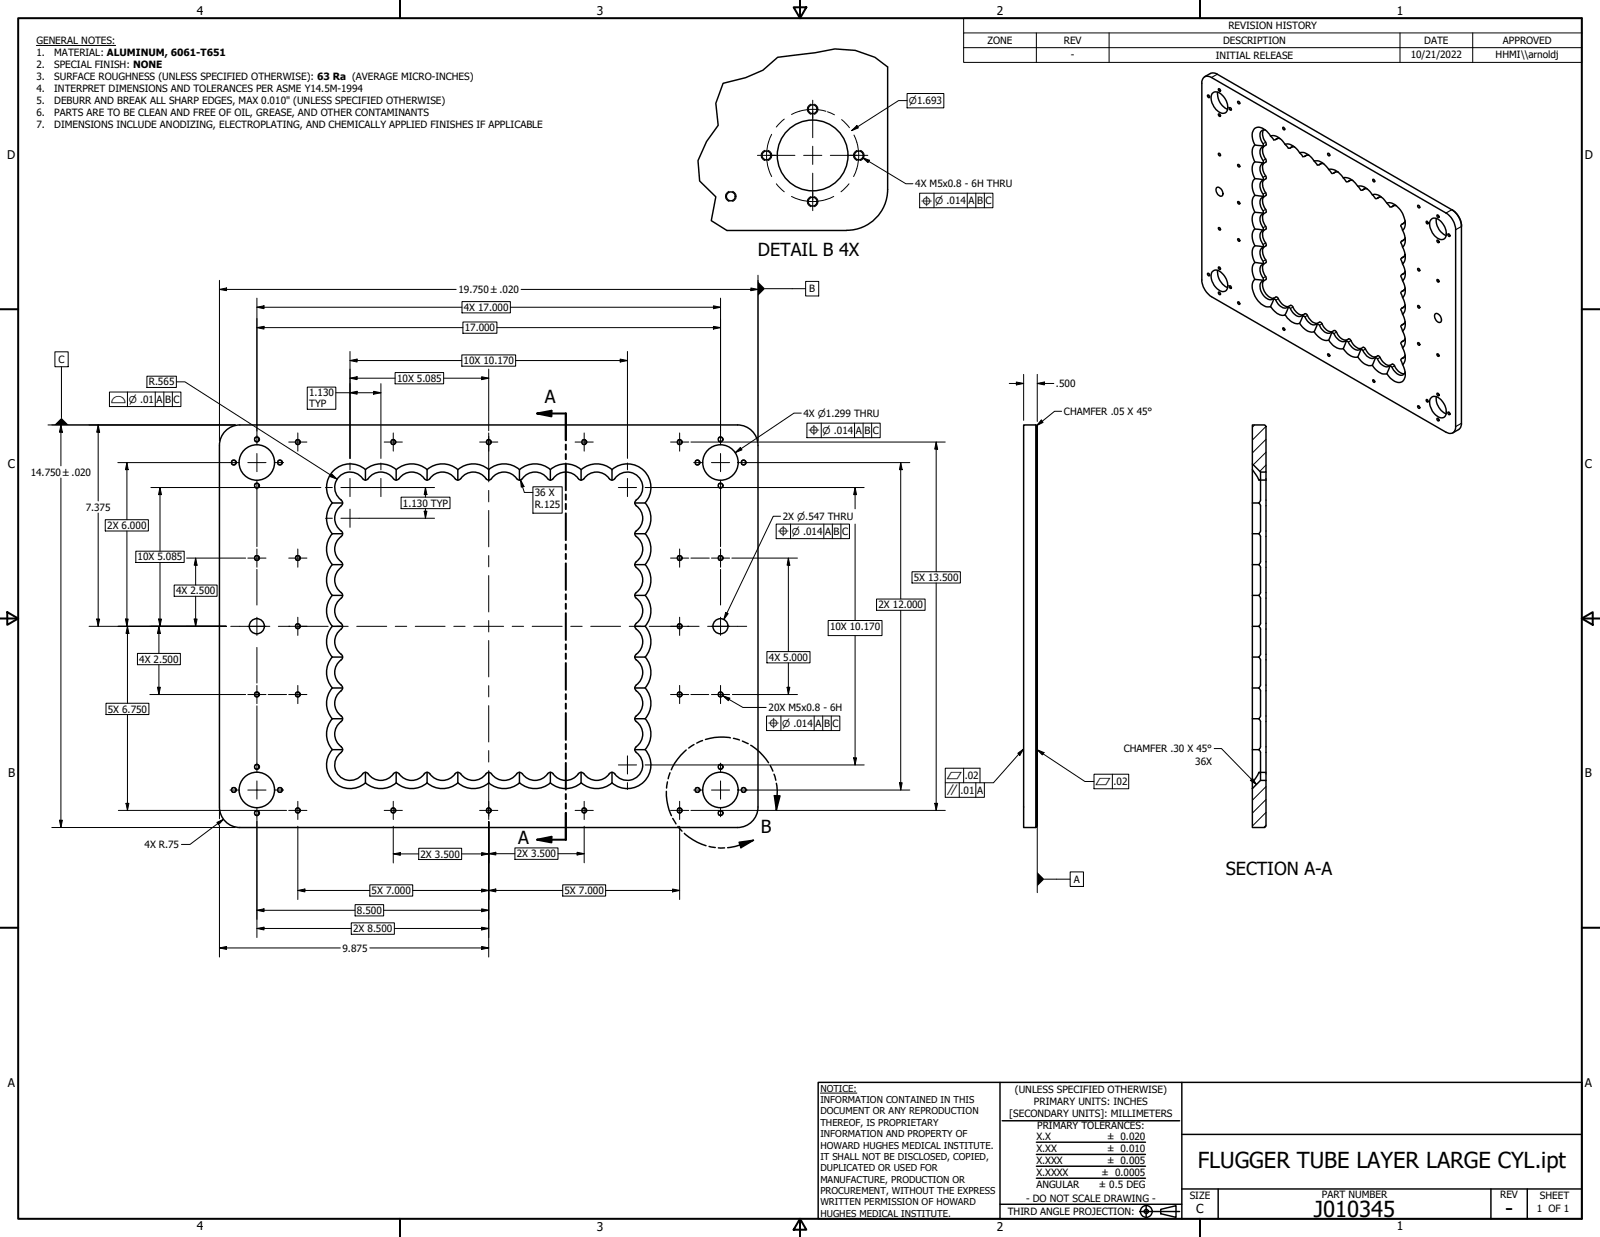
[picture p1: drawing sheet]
<svg xmlns="http://www.w3.org/2000/svg" width="559mm" height="432mm" viewBox="0 0 559 432" stroke-linecap="round" stroke-linejoin="round" font-family="sans-serif">
<defs><g id="words">
<g font-size="7.7">
<text x="418.3" y="407.6">FLUGGER TUBE LAYER LARGE CYL.ipt</text>
<text x="458.9" y="424.8">J010345</text>
<text x="525.7" y="424.4">-</text>
</g>
<g font-size="6.3">
<text x="264.7" y="89.5">DETAIL B 4X</text>
<text x="190.2" y="140.8">A</text>
<text x="265.7" y="290.6">B</text>
<text x="181" y="294.8">A</text>
<text x="428.1" y="305.4">SECTION A-A</text>
</g>
<text font-size="4.3" x="417.8" y="423.5">C</text>
<g font-size="4.2">
<text x="68.7" y="5.3">4</text>
<text x="208.4" y="5.3">3</text>
<text x="348.1" y="5.3">2</text>
<text x="487.8" y="5.3">1</text>
<text x="2.5" y="55.5">D</text>
<text x="553.5" y="55.5">D</text>
<text x="2.8" y="163.4">C</text>
<text x="553.5" y="163.4">C</text>
<text x="2.9" y="271.4">B</text>
<text x="553.5" y="271.4">B</text>
<text x="2.8" y="379.3">A</text>
<text x="553.5" y="379.3">A</text>
<text x="68.7" y="429.5">4</text>
<text x="208.4" y="429.6">3</text>
<text x="348.1" y="429.6">2</text>
<text x="487.8" y="429.5">1</text>
</g>
<g font-size="3.5">
<text x="429" y="10.2">REVISION HISTORY</text>
<text x="12.7" y="15.3">GENERAL NOTES:</text>
<text x="344.9" y="15.3">ZONE</text>
<text x="371.5" y="15.3">REV</text>
<text x="427.2" y="15.3">DESCRIPTION</text>
<text x="497.4" y="15.3">DATE</text>
<text x="524.9" y="15.3">APPROVED</text>
<text x="12.7" y="19.5">1.</text>
<text x="12.7" y="23.7">2.</text>
<text x="18.9" y="19.5">MATERIAL: ALUMINUM, 6061-T651</text>
<text x="18.9" y="23.7">SPECIAL FINISH: NONE</text>
<text x="374" y="20.3">-</text>
<text x="424.6" y="20.4">INITIAL RELEASE</text>
<text x="492.7" y="20.3">10/21/2022</text>
<text x="522.4" y="20.1">HHMI\\arnoldj</text>
<text x="12.7" y="27.8">3.</text>
<text x="18.9" y="27.8">SURFACE ROUGHNESS (UNLESS SPECIFIED OTHERWISE): 63 Ra (AVERAGE MICRO-INCHES)</text>
<text x="12.7" y="32">4.</text>
<text x="18.9" y="32">INTERPRET DIMENSIONS AND TOLERANCES PER ASME Y14.5M-1994</text>
<text x="12.7" y="36.2">5.</text>
<text x="12.7" y="40.4">6.</text>
<text x="18.9" y="36.2">DEBURR AND BREAK ALL SHARP EDGES, MAX 0.010&quot; (UNLESS SPECIFIED OTHERWISE)</text>
<text x="18.9" y="40.4">PARTS ARE TO BE CLEAN AND FREE OF OIL, GREASE, AND OTHER CONTAMINANTS</text>
<text x="12.7" y="44.6">7.</text>
<text x="18.9" y="44.6">DIMENSIONS INCLUDE ANODIZING, ELECTROPLATING, AND CHEMICALLY APPLIED FINISHES IF APPLICABLE</text>
<text x="319.7" y="65.4">4X M5x0.8 - 6H THRU</text>
<text x="338.3" y="71.2">A</text>
<text x="341.2" y="71.2">B</text>
<text x="344.2" y="71.2">C</text>
<text x="160.1" y="102.3">19.750 ±.020</text>
<text x="282.6" y="102">B</text>
<text x="162" y="108.5">4X 17.000</text>
<text x="162.3" y="115.6">17.000</text>
<text x="20.4" y="126.7">C</text>
<text x="161.9" y="127.1">10X 10.170</text>
<text x="52" y="134.6">R.565</text>
<text x="138.7" y="133.3">10X 5.085</text>
<text x="368.8" y="135.1">.500</text>
<text x="54.7" y="140.7">A</text>
<text x="57.7" y="140.7">B</text>
<text x="60.6" y="140.7">C</text>
<text x="107.9" y="138.4">1.130</text>
<text x="107.9" y="142.2">TYP</text>
<text x="280.6" y="145.5">4X ⌀1.299 THRU</text>
<text x="371.6" y="144.8">CHAMFER .05 X 45°</text>
<text x="298.9" y="151.5">A</text>
<text x="301.9" y="151.5">B</text>
<text x="304.9" y="151.5">C</text>
<text x="10.7" y="166">14.750 ±.020</text>
<text x="186.8" y="173.2">36 X</text>
<text x="30" y="178.2">7.375</text>
<text x="140.7" y="176.8">1.130 TYP</text>
<text x="186.8" y="177.2">R.125</text>
<text x="37.5" y="184.7">2X 6.000</text>
<text x="273.4" y="181.5">2X ⌀.547 THRU</text>
<text x="288.2" y="186.8">A</text>
<text x="291.1" y="186.8">B</text>
<text x="294.1" y="186.8">C</text>
<text x="48.1" y="195.6">10X 5.085</text>
<text x="319.2" y="202.8">5X 13.500</text>
<text x="61.5" y="207.5">4X 2.500</text>
<text x="306.8" y="212.3">2X 12.000</text>
<text x="289.9" y="219.8">10X 10.170</text>
<text x="48.6" y="231.3">4X 2.500</text>
<text x="268.5" y="230.7">4X 5.000</text>
<text x="37.7" y="248.7">5X 6.750</text>
<text x="268.4" y="248.2">20X M5x0.8 - 6H</text>
<text x="284.8" y="253.7">A</text>
<text x="287.8" y="253.7">B</text>
<text x="290.8" y="253.7">C</text>
<text x="392.5" y="262.6">CHAMFER .30 X 45°</text>
<text x="417.4" y="267">36X</text>
<text x="337" y="272">.02</text>
<text x="388.9" y="274.1">.02</text>
<text x="335.5" y="277.1">.01</text>
<text x="341.2" y="277.1">A</text>
<text x="50.5" y="296">4X R.75</text>
<text x="146.9" y="299.3">2X 3.500</text>
<text x="180.5" y="299.3">2X 3.500</text>
<text x="375" y="308.2">A</text>
<text x="129.8" y="312.1">5X 7.000</text>
<text x="197.2" y="312.1">5X 7.000</text>
<text x="124.7" y="319">8.500</text>
<text x="123.3" y="325.4">2X 8.500</text>
<text x="119.6" y="332.2">9.875</text>
<text x="354.5" y="381.6">(UNLESS SPECIFIED OTHERWISE)</text>
<text x="352.5" y="390">[SECONDARY UNITS]: MILLIMETERS</text>
<text x="361.1" y="385.8">PRIMARY UNITS: INCHES</text>
<text x="362.3" y="394.1">PRIMARY TOLERANCES:</text>
<text x="361.9" y="397.9">X.X</text>
<text x="386.7" y="398">± 0.020</text>
<text x="361.9" y="402.1">X.XX</text>
<text x="361.9" y="406.3">X.XXX</text>
<text x="386.7" y="402.1">± 0.010</text>
<text x="386.7" y="406.3">± 0.005</text>
<text x="361.9" y="410.5">X.XXXX</text>
<text x="384.7" y="410.5">± 0.0005</text>
<text x="358.4" y="419.7">- DO NOT SCALE DRAWING -</text>
<text x="361.9" y="414.6">ANGULAR</text>
<text x="383.8" y="414.7">± 0.5 DEG</text>
<text x="415.5" y="418.4">SIZE</text>
<text x="461.6" y="418.3">PART NUMBER</text>
<text x="523.9" y="418.3">REV</text>
<text x="537.8" y="418.4">SHEET</text>
<text x="352" y="424.2">THIRD ANGLE PROJECTION:</text>
<text x="536.7" y="423.2">1 OF 1</text>
</g>
<g font-size="3.3">
<text x="317.4" y="36.3">⌀1.693</text>
<text x="321.6" y="71.8">⌖</text>
<text x="326.6" y="71.2">⌀ .014</text>
<text x="38.7" y="140.7">⌓</text>
<text x="45" y="140.7">⌀ .01</text>
<text x="282.3" y="152">⌖</text>
<text x="287.3" y="151.5">⌀ .014</text>
<text x="271.5" y="187.3">⌖</text>
<text x="276.5" y="186.8">⌀ .014</text>
<text x="268.2" y="254.3">⌖</text>
<text x="273.2" y="253.7">⌀ .014</text>
<text x="330.6" y="271.9">⏥</text>
<text x="382.5" y="274">⏥</text>
<text x="330.6" y="277.6">∥</text>
<text x="286.5" y="381.1">NOTICE:</text>
<text x="286.5" y="385">INFORMATION CONTAINED IN THIS</text>
<text x="286.5" y="389">DOCUMENT OR ANY REPRODUCTION</text>
<text x="286.5" y="392.9">THEREOF, IS PROPRIETARY</text>
<text x="286.5" y="396.9">INFORMATION AND PROPERTY OF</text>
<text x="286.5" y="400.9">HOWARD HUGHES MEDICAL INSTITUTE.</text>
<text x="286.5" y="404.9">IT SHALL NOT BE DISCLOSED, COPIED,</text>
<text x="286.5" y="408.9">DUPLICATED OR USED FOR</text>
<text x="286.5" y="412.8">MANUFACTURE, PRODUCTION OR</text>
<text x="286.5" y="416.8">PROCUREMENT, WITHOUT THE EXPRESS</text>
<text x="286.5" y="420.8">WRITTEN PERMISSION OF HOWARD</text>
<text x="286.5" y="424.8">HUGHES MEDICAL INSTITUTE.</text>
</g>
</g></defs>
<!-- layer: Hatch (ANSI) -->
<path d="M438.1 148.3l-.7 .9M442.2 157.9l-4.5 4.3M442.2 153.4l-4.8 4.7M442.2 148.8l-4.8 4.8M442.2 162.3l-2.2 2.2M442.2 279.1l-4.8 4.7M442.2 274.6l-4.8 4.7M442.2 288l-.8 .9M442.2 283.6l-4.8 4.8" fill="none" stroke="#000" stroke-width=".35"/>
<!-- layer: Hidden Narrow (ANSI) -->
<g fill="none" stroke="#000" stroke-width=".35">
<path d="M283.2 36.4a1.84 1.84 0 0 0-1.3 1.7 1.84 1.84 0 0 0 1.3 1.8M284.4 36.4a1.84 1.84 0 0 1 1.3 1.7 1.84 1.84 0 0 1-1.3 1.8M267.1 52.5a1.81 1.81 0 0 0-1.3 1.8 1.81 1.81 0 0 0 1.3 1.7M268.3 52.5a1.84 1.84 0 0 1 1.3 1.8 1.84 1.84 0 0 1-1.3 1.7M299.3 52.5a1.84 1.84 0 0 0-1.2 1.8 1.84 1.84 0 0 0 1.2 1.7M300.5 52.5a1.81 1.81 0 0 1 1.3 1.8 1.81 1.81 0 0 1-1.3 1.7M254.6 66.8a1.84 1.84 0 0 0-1.2 1.7 1.84 1.84 0 0 0 1.2 1.8M255.8 66.8a1.84 1.84 0 0 1 1.3 1.7 1.84 1.84 0 0 1-1.3 1.8M283.2 68.6a1.84 1.84 0 0 0-1.3 1.8 1.84 1.84 0 0 0 1.3 1.7M284.4 68.6a1.84 1.84 0 0 1 1.3 1.8 1.84 1.84 0 0 1-1.3 1.7M89 152.8a.94 .94 0 0 1 1.4-.1 .94 .94 0 0 1 0 1.4 .94 .94 0 0 1-1.4-.2M103.3 153.7a.95 .95 0 0 1 1.4-.1 .95 .95 0 0 1 0 1.4 .95 .95 0 0 1-1.4-.1"/>
<path d="M136.6 153.7a.95 .95 0 0 1 1.4-.1 .95 .95 0 0 1 0 1.4 .95 .95 0 0 1-1.4-.1M169.9 153.7a.95 .95 0 0 1 1.4-.1 .95 .95 0 0 1 0 1.4 .95 .95 0 0 1-1.4-.1M203.3 153.7a.95 .95 0 0 1 1.4-.1 .95 .95 0 0 1 0 1.4 .95 .95 0 0 1-1.4-.1M236.6 153.7a.95 .95 0 0 1 1.4-.1 .95 .95 0 0 1 0 1.4 .95 .95 0 0 1-1.4-.1M250.9 152.8a.94 .94 0 0 1 1.4-.1 .94 .94 0 0 1 0 1.4 .94 .94 0 0 1-1.4-.2M80.9 160.9a.94 .94 0 0 1 1.4-.2 .94 .94 0 0 1 0 1.5 .94 .94 0 0 1-1.4-.2M89 169a.94 .94 0 0 1 1.4-.2 .94 .94 0 0 1 0 1.4 .94 .94 0 0 1-1.4-.1M97 160.9a.94 .94 0 0 1 1.4-.2 .94 .94 0 0 1 0 1.5 .94 .94 0 0 1-1.4-.2M242.8 160.9a.94 .94 0 0 1 1.4-.2 .94 .94 0 0 1 0 1.5 .94 .94 0 0 1-1.4-.2M250.9 169a.94 .94 0 0 1 1.4-.2 .94 .94 0 0 1 0 1.4 .94 .94 0 0 1-1.4-.1M259 160.9a.94 .94 0 0 1 1.4-.2 .94 .94 0 0 1 0 1.5 .94 .94 0 0 1-1.4-.2M89 194.2a.94 .94 0 0 1 1.4-.1 .94 .94 0 0 1 0 1.4 .94 .94 0 0 1-1.4-.2"/>
<path d="M103.3 194.2a.94 .94 0 0 1 1.3-.1 .94 .94 0 0 1 0 1.4 .94 .94 0 0 1-1.3-.2M236.6 194.2a.94 .94 0 0 1 1.4-.1 .94 .94 0 0 1 0 1.4 .94 .94 0 0 1-1.4-.2M250.9 194.2a.94 .94 0 0 1 1.4-.1 .94 .94 0 0 1 0 1.4 .94 .94 0 0 1-1.4-.2M103.3 218.1a.94 .94 0 0 1 1.3-.2 .94 .94 0 0 1 0 1.4 .94 .94 0 0 1-1.3-.2M236.6 218.1a.94 .94 0 0 1 1.4-.2 .94 .94 0 0 1 0 1.4 .94 .94 0 0 1-1.4-.2M89 241.9a.94 .94 0 0 1 1.4-.2 .94 .94 0 0 1 0 1.4 .94 .94 0 0 1-1.4-.1M103.3 241.9a.94 .94 0 0 1 1.3-.2 .94 .94 0 0 1 0 1.4 .94 .94 0 0 1-1.3-.1M236.6 241.9a.94 .94 0 0 1 1.4-.2 .94 .94 0 0 1 0 1.4 .94 .94 0 0 1-1.4-.1M250.9 241.9a.94 .94 0 0 1 1.4-.2 .94 .94 0 0 1 0 1.4 .94 .94 0 0 1-1.4-.1M80.9 275.2a.94 .94 0 0 1 1.4-.2 .94 .94 0 0 1 0 1.5 .94 .94 0 0 1-1.4-.2M89 267.1a.94 .94 0 0 1 1.4-.1 .94 .94 0 0 1 0 1.4 .94 .94 0 0 1-1.4-.2M97 275.2a.94 .94 0 0 1 1.4-.2 .94 .94 0 0 1 0 1.5 .94 .94 0 0 1-1.4-.2"/>
<path d="M242.8 275.2a.94 .94 0 0 1 1.4-.2 .94 .94 0 0 1 0 1.5 .94 .94 0 0 1-1.4-.2M250.9 267.1a.94 .94 0 0 1 1.4-.1 .94 .94 0 0 1 0 1.4 .94 .94 0 0 1-1.4-.2M259 275.2a.94 .94 0 0 1 1.4-.2 .94 .94 0 0 1 0 1.5 .94 .94 0 0 1-1.4-.2M89 283.3a.94 .94 0 0 1 1.4-.2 .94 .94 0 0 1 0 1.4 .94 .94 0 0 1-1.4-.1M103.3 282.3a.95 .95 0 0 1 1.4-.1 .95 .95 0 0 1 0 1.4 .95 .95 0 0 1-1.4-.1M136.6 282.3a.95 .95 0 0 1 1.4-.1 .95 .95 0 0 1 0 1.4 .95 .95 0 0 1-1.4-.1M169.9 282.3a.95 .95 0 0 1 1.4-.1 .95 .95 0 0 1 0 1.4 .95 .95 0 0 1-1.4-.1M203.3 282.3a.95 .95 0 0 1 1.4-.1 .95 .95 0 0 1 0 1.4 .95 .95 0 0 1-1.4-.1M236.6 282.3a.95 .95 0 0 1 1.4-.1 .95 .95 0 0 1 0 1.4 .95 .95 0 0 1-1.4-.1M250.9 283.3a.94 .94 0 0 1 1.4-.2 .94 .94 0 0 1 0 1.4 .94 .94 0 0 1-1.4-.1"/>
</g>
<!-- layer: Visible (ANSI) -->
<g fill="none" stroke="#000" stroke-width=".51">
<path d="M310 23.4v42.8M420.2 27.2l1.1-.6 1.8 .5 81.9 47.3a7.3 7.3 0 0 1 3.4 5.8v68.7a2.06 2.06 0 0 1-1 2.2 2.06 2.06 0 0 1-2.4-.2l-81.9-47.3a7.6 7.6 0 0 1-3.4-5.9v-69.3zM420.7 26.8l2.3-1.3 1.7 .2 82.3 47.5a6.9 6.9 0 0 1 3.4 5.9v69.1l-.7 1.5-2.3 1.4M421.8 33.2a.51 .51 0 0 1 .5 .3 .51 .51 0 0 1-.1 .6l-.4-.4zM423.4 32.6a2.61 2.61 0 0 1 3.9 1.1 4.8 4.8 0 0 1 1 5.4 2.84 2.84 0 0 1-4-1.4 4.8 4.8 0 0 1-.9-5.1zM425.3 32.2a6 6 0 0 0 3.5 6M425.6 39.8a.51 .51 0 0 1 .6 .2 .51 .51 0 0 1-.2 .6l-.4-.3zM425.6 31a.51 .51 0 0 1 .6 .3 .51 .51 0 0 1-.2 .6l-.4-.4zM429.4 37.6a.51 .51 0 0 1 .6 .3 .51 .51 0 0 1-.2 .6l-.4-.4zM432.3 35.4a.51 .51 0 0 1 .6 .2 .51 .51 0 0 1-.1 .7l-.5-.4zM425.6 53.5a.51 .51 0 0 1 .6 .3 .51 .51 0 0 1-.2 .6l-.4-.4zM432.3 57.4a.51 .51 0 0 1 .6 .3 .51 .51 0 0 1-.1 .6l-.5-.4z"/>
<path d="M438.3 56.5l2.9 .5a2.03 2.03 0 0 0-1 2.9l1 2.2-.1 .6M438.3 50.6l2.9 .5a2.57 2.57 0 0 0-.6 4l.6 1.2-.1 .6M441.3 45.3a5.1 5.1 0 0 0 .9 4.9v.4l-1 .6M441.4 51.1a4.6 4.6 0 0 0 .8 4.9v.5l-1 .6M441.4 57a4.6 4.6 0 0 0 .8 4.8v.5l-1 .6M442 45.5a1.56 1.56 0 0 0-1.7 .4 1.56 1.56 0 0 0-.2 1.7l.4 1.5 .7 1.3-.1 .6M443.7 47.5l.7 .6a.92 .92 0 0 0 .8 .7 .92 .92 0 0 0 .9-.5l.9 .1M446.2 48.3l-.7 .4M448.1 44.4a.5 .5 0 0 1 .5 .3 .5 .5 0 0 1-.2 .6l-.3-.3zM448.8 50.4l.7 .7a.95 .95 0 0 0 .7 .6 .95 .95 0 0 0 1-.4h.9M451.3 51.2l-.7 .5M453.9 53.3l.6 .7a.95 .95 0 0 0 .8 .7 .95 .95 0 0 0 .9-.5h1"/>
<path d="M456.4 54.2l-.8 .4M459 56.3l.5 .6a.94 .94 0 0 0 .8 .7 .94 .94 0 0 0 1-.5h1M461.5 57.1l-.8 .4M463.7 53.5a.51 .51 0 0 1 .6 .3 .51 .51 0 0 1-.1 .6l-.5-.4zM464.1 59.2l.5 .6a.94 .94 0 0 0 .8 .7 .94 .94 0 0 0 .9-.4h1.1M310 66.1a14.3 14.3 0 0 1-14.3 14.3l-41.8 .1M424.9 65.5a1.83 1.83 0 0 1 2.2 2.1 .84 .84 0 0 1-.6 .9 .84 .84 0 0 1-1-.4 2.24 2.24 0 0 1-.6-2.6zM425.6 79.4a.51 .51 0 0 1 .6 .3 .51 .51 0 0 1-.2 .6l-.4-.4zM432.3 70.4a.51 .51 0 0 1 .6 .2 .51 .51 0 0 1-.1 .6l-.5-.3zM438.3 79.9l2.9 .6a2.03 2.03 0 0 0-1 2.8l1 2.2-.1 .7M438.3 74.1l2.1 .2 .8 .3a1.95 1.95 0 0 0-1 2.9l1 2.2-.1 .6M438.3 68.2l2.9 .5a2.03 2.03 0 0 0-1 2.9l1 2.2-.1 .6"/>
<path d="M438.3 62.4l2.9 .5a2.03 2.03 0 0 0-1 2.8l1 2.2-.1 .7M441.4 62.9a4.2 4.2 0 0 0 .8 4.6v.6l-1 .7M441.4 68.7a4.6 4.6 0 0 0 .8 4.9v.4l-1 .7M441.4 74.5a4.6 4.6 0 0 0 .8 4.9v.5l-1 .6M466.5 60l-.7 .5M469.1 62.1l.6 .6a.95 .95 0 0 0 .8 .7 .95 .95 0 0 0 .9-.4h1M471.6 62.9l-.7 .5M474.2 65l.6 .7a.91 .91 0 0 0 .8 .7 .91 .91 0 0 0 .9-.5h1M476.7 65.9l-.8 .4M479.3 68l.6 .6a.92 .92 0 0 0 .8 .7 .92 .92 0 0 0 .9-.5l.9 .1M479.5 62.6a.5 .5 0 0 1 .5 .3 .5 .5 0 0 1-.1 .6l-.4-.4zM481.8 68.8l-.8 .4"/>
<path d="M484.4 70.9l.5 .7a.95 .95 0 0 0 .8 .7 .95 .95 0 0 0 1-.5h.9M486.8 71.8l-.7 .4M490.3 77.9l-.7 .4M490.7 77.1l-.5 .9a.9 .9 0 0 0-.9 .5 .9 .9 0 0 0 .3 1.1 7.7 7.7 0 0 1 .8 6l-.6 .6-.2-.8a.9 .9 0 0 1-.3-1 .9 .9 0 0 1 .9-.6l.5-.8M495.2 71.7a.51 .51 0 0 1 .6 .3 .51 .51 0 0 1-.2 .6l-.4-.4zM498.2 77.3a.43 .43 0 0 1 .5 .3 .43 .43 0 0 1-.3 .5zM500 76.5a3 3 0 0 1 4 1.7 4.6 4.6 0 0 1 .6 5 2.84 2.84 0 0 1-4-1.4 4.3 4.3 0 0 1-.6-5.3zM501.6 76.3a6.3 6.3 0 0 0 3.5 5.9M501.9 75.1a.51 .51 0 0 1 .6 .2 .51 .51 0 0 1-.2 .6l-.4-.3zM507 73.2a7.3 7.3 0 0 1 3.4 5.9M421.8 95.4a.5 .5 0 0 1 .6 .3 .5 .5 0 0 1-.2 .6l-.4-.4zM423.4 94.9a2.61 2.61 0 0 1 3.9 1 4.8 4.8 0 0 1 1 5.4 2.24 2.24 0 0 1-3.2-.5 5.3 5.3 0 0 1-1.7-5.9z"/>
<path d="M425.3 94.4a6 6 0 0 0 3.5 6M425.6 93.2a.51 .51 0 0 1 .6 .3 .51 .51 0 0 1-.2 .6l-.4-.4zM429.4 99.8a.44 .44 0 0 1 .6 .3 .44 .44 0 0 1-.4 .5zM432.3 83.4a.5 .5 0 0 1 .6 .2 .5 .5 0 0 1-.1 .7l-.5-.5zM438.3 97.5l2.1 .2 .8 .3a2.1 2.1 0 0 0-1 3 4.3 4.3 0 0 0 3.9 3.6l.7-.4v.2M438.3 91.6l2.9 .5a2.57 2.57 0 0 0-.6 4l.5 .9v.9M438.3 85.8l2.9 .5a2.03 2.03 0 0 0-1 2.9l1 2.2-.1 .6M441.4 80.4a4.7 4.7 0 0 0 .8 4.9v.4l-1 .7M441.4 86.3a4.2 4.2 0 0 0 .8 4.6v.7l-1 .7M441.4 92.1a4.6 4.6 0 0 0 .8 4.9v.5l-1 .6M441.4 98a4.6 4.6 0 0 0 2 5.7l.7 .4h.8M489.8 86.2a5 5 0 0 1 0 5.9l-.2-.8a.95 .95 0 0 1-.3-1 .95 .95 0 0 1 .9-.6l.5-.9"/>
<path d="M489.8 80.4a4.4 4.4 0 0 0 .3-5.3 6 6 0 0 0-5.3-4.3l-.4 .1-.5-.5a4.2 4.2 0 0 0-4.6-2.4 5.1 5.1 0 0 0-5.1-3 5.2 5.2 0 0 0-5.1-2.9 5.2 5.2 0 0 0-5-2.9 5 5 0 0 0-5.1-2.9 5 5 0 0 0-5.1-3 5 5 0 0 0-5.1-2.9 5 5 0 0 0-5.1-2.9 5 5 0 0 0-5-2.9 3.6 3.6 0 0 0-1 4.7l.6 1.3a4.8 4.8 0 0 0 0 5.9 4.7 4.7 0 0 0 0 5.9 4.7 4.7 0 0 0 0 5.8 4.7 4.7 0 0 0 0 5.9 4.7 4.7 0 0 0 0 5.8 4.7 4.7 0 0 0 0 5.9 4.7 4.7 0 0 0 0 5.8 4.7 4.7 0 0 0 0 5.9 4.3 4.3 0 0 0-.3 5.2 6 6 0 0 0 5.4 4.4l.3-.1 .5 .6a4.5 4.5 0 0 0 4.6 2.3 5 5 0 0 0 5.1 2.9 5 5 0 0 0 5.1 3 5.1 5.1 0 0 0 5.1 2.9 5.2 5.2 0 0 0 5 3 5.2 5.2 0 0 0 5.1 2.9 5 5 0 0 0 5.1 2.9 5 5 0 0 0 5.1 2.9 5 5 0 0 0 5.1 2.9 3.7 3.7 0 0 0 .9-4.7l-.6-1.3a4.7 4.7 0 0 0 0-5.9 4.7 4.7 0 0 0 0-5.8 4.7 4.7 0 0 0 0-5.9 4.7 4.7 0 0 0 0-5.9 4.7 4.7 0 0 0 0-5.8 4.7 4.7 0 0 0 0-5.9M490.3 83.7l-.7 .4M490.3 95.4l-.7 .4M490.3 89.5l-.7 .5M490.7 94.7l-.5 .9a.9 .9 0 0 0-.9 .5 .9 .9 0 0 0 .3 1.1l.2 .8M495.2 93.7a.51 .51 0 0 1 .6 .3 .51 .51 0 0 1-.2 .6l-.4-.4zM501.9 83.8a.51 .51 0 0 1 .6 .3 .51 .51 0 0 1-.2 .6l-.4-.4zM501.9 97.6a.51 .51 0 0 1 .6 .3 .51 .51 0 0 1-.2 .6l-.4-.4zM505.7 81.7a.51 .51 0 0 1 .6 .2 .51 .51 0 0 1-.1 .7l-.5-.4zM425.6 102a.51 .51 0 0 1 .6 .2 .51 .51 0 0 1-.2 .7l-.4-.4zM432.3 105.4a.51 .51 0 0 1 .6 .3 .51 .51 0 0 1-.1 .6l-.5-.4zM443.7 107l1.1-2.6 .7 .2a3.7 3.7 0 0 0 4 2.8l.3-.3 .1 .2"/>
<path d="M444.7 104.2l1.1-.6 .5 .4a4.2 4.2 0 0 0 3.7 3M448.1 114.5a.41 .41 0 0 1 .6 .2 .41 .41 0 0 1-.4 .6zM448.8 109.9l1.1-2.6 .6 .2a4.2 4.2 0 0 0 3.7 2.9l.7-.4 .1 .2M449.8 107.1l1-.5 .6 .3a4.2 4.2 0 0 0 3.6 3M453.9 112.8l1.1-2.6 .6 .2a4.2 4.2 0 0 0 3.7 2.9l.6-.3 .2 .2M454.9 110l1-.5 .6 .4a4.4 4.4 0 0 0 3.6 3M459 115.8l1.1-2.6 .6 .2a4.4 4.4 0 0 0 3.7 2.9l.6-.4 .1 .2M459.9 113l1.1-.6 .6 .4a4.4 4.4 0 0 0 3.6 3M464.1 118.7l1-2.6 .6 .2a4.6 4.6 0 0 0 3.8 3l.6-.5 .1 .3M465 115.9l.9-.5 .6 .1a4.5 4.5 0 0 0 3.8 3.2M470.1 118.9l.9-.6 .7 .4a4.4 4.4 0 0 0 3.7 3M490.3 107.1l-.7 .5"/>
<path d="M490.3 118.9l-.7 .4M490.3 113l-.7 .4M490.3 101.3l-.7 .4M490.7 100.5l-.5 .9a.9 .9 0 0 0-.9 .6 .9 .9 0 0 0 .3 1l.2 .8M490.7 106.4l-.5 .9a.92 .92 0 0 0-.8 .5 .92 .92 0 0 0 .2 1l.2 .9M490.7 112.3l-.5 .8a.95 .95 0 0 0-.9 .6 .95 .95 0 0 0 .3 1l.2 .9M490.7 118.1l-.5 .9a.9 .9 0 0 0-.9 .6 .9 .9 0 0 0 .3 1l.2 .8M495.2 119.6a.51 .51 0 0 1 .6 .3 .51 .51 0 0 1-.2 .6l-.4-.4zM495.2 106.7a.51 .51 0 0 1 .6 .2 .51 .51 0 0 1-.2 .7l-.4-.4zM501.2 109.6a1.83 1.83 0 0 1 2.2 2.1 .84 .84 0 0 1-.6 .9 .84 .84 0 0 1-1-.5 2.24 2.24 0 0 1-.6-2.5zM463.7 123.5a.51 .51 0 0 1 .6 .3 .51 .51 0 0 1-.1 .6l-.5-.4zM469.1 121.7l1.1-2.6 .6 .2a4.4 4.4 0 0 0 3.7 2.9l.6-.4 .2 .2"/>
<path d="M474.2 124.6l1.1-2.6 .6 .2a4.2 4.2 0 0 0 3.7 2.9l.6-.4 .2 .2M475.2 121.8l.9-.6 .7 .4a4.4 4.4 0 0 0 3.6 3M479.3 127.5l1.1-2.6 .5 .2a4.2 4.2 0 0 0 3.8 2.9l.6-.4 .1 .2M479.5 132.6a.5 .5 0 0 1 .5 .3 .5 .5 0 0 1-.1 .6l-.4-.4zM480.3 124.7l1-.6 .5 .4a4.4 4.4 0 0 0 3.7 3M485.3 127.6l1-.5 .4 .2a5.3 5.3 0 0 0 3.7 3.2M490.3 124.7l-.7 .5M490.7 124l-.5 .8a.9 .9 0 0 0-.9 .6 .9 .9 0 0 0 .3 1l.2 .9M490.7 129.9a1.75 1.75 0 0 1-1.5 1.1 1.75 1.75 0 0 1-1.7-1l-1.5-2-.6-.2-1 2.6M498.2 139.5a.49 .49 0 0 1 .5 .3 .49 .49 0 0 1-.2 .6l-.3-.3zM500 138.7a3 3 0 0 1 4 1.8 4.6 4.6 0 0 1 .6 4.9 2.24 2.24 0 0 1-3.1-.5 5.1 5.1 0 0 1-1.8-6zM501.6 138.4a6.3 6.3 0 0 0 3.5 6.1"/>
<path d="M501.9 137.3a.51 .51 0 0 1 .6 .3 .51 .51 0 0 1-.2 .6l-.4-.4zM501.9 123.5a.51 .51 0 0 1 .6 .3 .51 .51 0 0 1-.2 .6l-.4-.4zM83.8 148.3h173.8M83.8 148.3a7.1 7.1 0 0 0-7.2 7.2v126.2M257.6 148.3a7.1 7.1 0 0 1 7.1 7.2v126.2M361.8 148.3l.5 .5v139.6l-.5 .5zM361.8 148.3h-4.3v140.6h4.3M437.4 148.3h4.3l.5 .5v16h-2l-2.8-2.9zM495.2 141.7a.51 .51 0 0 1 .6 .2 .51 .51 0 0 1-.2 .7l-.4-.4zM501.9 146a.51 .51 0 0 1 .6 .3 .51 .51 0 0 1-.2 .6l-.4-.3zM505.7 143.9a.44 .44 0 0 1 .6 .3 .44 .44 0 0 1-.3 .5zM119.1 174.6l.5 1"/>
<path d="M119.2 176.5a5.4 5.4 0 0 0 0 8.8M119.6 175.6h-3.6a8.2 8.2 0 0 0 0 10.7M119.6 175.6l-.5 .9M127.6 167.6l-.5-.2a5.5 5.5 0 0 0-6-2.5 5.5 5.5 0 0 0-4.2 4.9l.1 1.6 .6 1.4 1.6 1.7M127.6 167.6l.5-.2a5.8 5.8 0 0 1 9.8 0l.5 .2M127.6 164v3.6M138.4 164v3.6M139.4 167.1l-1 .5M139.4 167.1a5.6 5.6 0 0 1 9.3 .3l.5 .2M149.2 167.6l.5-.2a5.8 5.8 0 0 1 9.7 0l.5 .2M149.2 164v3.6M159.9 167.6l.5-.2a6.2 6.2 0 0 1 6.4-2.4l1.3 .6 1.8 1.7 .8 .3"/>
<path d="M159.9 164v3.6M159.9 163.9a8.2 8.2 0 0 0-10.7 0 8.3 8.3 0 0 0-10.8 0 8.2 8.2 0 0 0-10.8 0 8.2 8.2 0 0 0-11.1 .4 8.2 8.2 0 0 0-.5 11.2M160 163.9a8.2 8.2 0 0 1 10.7 0 8.2 8.2 0 0 1 10.7 0 8.3 8.3 0 0 1 10.8 0M170.7 167.6l.5-.2a5.8 5.8 0 0 1 9.7 0l.5 .2M170.7 164v3.6M181.4 164v3.6M182.4 167.1l-1 .5M182.5 167.1a5.4 5.4 0 0 1 8.7 0M191.3 167.1l.9 .5M192.2 163.9a8.2 8.2 0 0 1 10.8 0M192.2 164v3.6M193.2 167.1l-1 .5"/>
<path d="M193.2 167.1a5.6 5.6 0 0 1 9.2 .3l.5 .2M202.9 167.6l.6-.2a6.2 6.2 0 0 1 6.3-2.4l1.4 .6 1.8 1.7 .7 .3M202.9 164v3.6M203 163.9a8.2 8.2 0 0 1 10.7 0 8.2 8.2 0 0 1 11.2 .4 8.2 8.2 0 0 1 .4 11.2M213.7 167.6l.5-.2a5.5 5.5 0 0 1 8.6-1.2 5.5 5.5 0 0 1-.8 8.6l-.3 .8M213.7 164v3.6M221.7 175.6h3.6a8.2 8.2 0 0 1 0 10.7M221.7 175.6l.1 .4a6.2 6.2 0 0 1 2.5 6.4l-.6 1.3-.9 1.2a1.5 1.5 0 0 0-1.1 1.4 1.5 1.5 0 0 0 1.1 1.4 5.5 5.5 0 0 1-.8 8.6l-.3 .8M437.4 161.9v113.4M437.4 164l2.3 3.6 .5-.5v-2.3M437.4 175.6h2.3M439.7 175.6l.5 .9v8.9l-.5 .9"/>
<path d="M439.7 167.6h2.5M440.2 167.6v7l-.5 1M442.2 164.8v104.8M116 186.3h3.6M116 197.1h3.6M116 197.1a8.2 8.2 0 0 0 0 10.7M116 186.3a8.2 8.2 0 0 0 0 10.7M119.1 196.1l.5 1M119.1 185.4l.5 .4v.5M119.2 198.1a5.4 5.4 0 0 0 0 8.8M119.2 187.3a5.4 5.4 0 0 0 0 8.8M119.6 197.1l-.5 1"/>
<path d="M119.6 186.3v.5l-.5 .5M221.7 197.1l.5 1M221.7 186.3h3.7M221.7 197.1h3.7M222.2 198.1a5.6 5.6 0 0 1-.4 9.2l-.1 .5M225.3 186.3a8.2 8.2 0 0 1 0 10.7M225.3 197.1a8.2 8.2 0 0 1 0 10.7M437.4 186.3h2.3M437.4 197.1h2.3M439.7 197.1l.5 1v8.8l-.5 .9M439.7 186.3l.5 1v8.8l-.5 1M116 207.8h3.6"/>
<path d="M116 207.8a8.2 8.2 0 0 0 0 10.8M119.1 217.6l.5 1M119.1 206.9l.5 .4v.5M119.2 219.6a5.4 5.4 0 0 0 0 8.8M119.2 208.8a5.4 5.4 0 0 0 0 8.8M119.6 218.6h-3.6a8.2 8.2 0 0 0 0 10.8M119.6 218.6l-.5 1M119.6 207.8v.5l-.5 .5M221.7 218.6h3.6a8.2 8.2 0 0 1 0 10.8M221.7 207.8l.5 1M221.7 218.6l.1 .5a6.2 6.2 0 0 1 2.5 6.4l-.6 1.3-1.7 1.8-.3 .8M221.7 207.8h3.7"/>
<path d="M222.2 208.8a5.5 5.5 0 0 1-.2 9.1l-.3 .7M225.3 207.8a8.2 8.2 0 0 1 0 10.8M437.4 207.8h2.3M437.4 218.6h2.3M439.7 218.6l.5 1v8.8l-.5 1M439.7 207.8l.5 1v8.8l-.5 1M116 229.4h3.6M116 229.4a8.3 8.3 0 0 0 0 10.8 8.2 8.2 0 0 0 0 10.7M119.1 239.1l.5 1.1M119.1 228.4l.5 .5v.5M119.2 230.3a5.4 5.4 0 0 0 0 8.8M119.6 229.4v.5l-.5 .4"/>
<path d="M221.7 229.4l.1 .5a5.7 5.7 0 0 1 .2 9.5l-.3 .8M221.7 229.4h3.7M225.3 229.4a8.2 8.2 0 0 1 0 10.7 8.3 8.3 0 0 1 0 10.8M437.4 229.4h2.3M439.7 229.4l.5 .9v8.8l-.5 1.1M116 240.2h3.6M119.1 249.9l.5 .5v.5M119.2 251.9a5.4 5.4 0 0 0 0 8.7M119.2 241.1a5.4 5.4 0 0 0 0 8.8M119.6 250.9h-3.6a8.2 8.2 0 0 0 0 10.7M119.6 250.9v.5l-.5 .4M119.6 240.2l-.5 .9"/>
<path d="M221.7 250.9h3.6a8.2 8.2 0 0 1 0 10.7M221.7 240.2l.5 .9M221.7 250.9l.5 .9M221.7 240.2h3.7M222.2 249.9l-.5 1M222.2 241.1a5.4 5.4 0 0 1 0 8.8M222.2 251.9a5.5 5.5 0 0 1-.2 9l-.3 .8M437.4 240.2h2.3M437.4 250.9h2.3M439.7 250.9l.5 .9v8.9l-.5 1M439.7 240.2l.5 .9v8.8l-.5 1M119.1 260.7l.5 1"/>
<path d="M119.2 262.7a5.4 5.4 0 0 0-.4 8.4 5.4 5.4 0 0 0 8.3-1.4l.5-.1M119.6 261.7h-3.6a8.2 8.2 0 0 0 .5 11.2 8.2 8.2 0 0 0 11.1 .4M119.6 261.7l-.5 .9M127.6 273.3a8.2 8.2 0 0 0 10.8 0M127.6 269.6l.5 .1a5.8 5.8 0 0 0 9.8 0l.5-.1M127.6 269.6v3.7M138.4 269.6l1 .5M138.4 269.6v3.7M138.4 273.3a8.2 8.2 0 0 0 10.8 0M149.2 269.6l.5 .1a5.8 5.8 0 0 0 9.7 0l.5-.1M149.2 269.6l-.5 .1a5.6 5.6 0 0 1-9.3 .4M149.2 269.6v3.7"/>
<path d="M159.9 269.6v3.7a8.2 8.2 0 0 1-10.7 0M159.9 269.6l.5 .1a6.9 6.9 0 0 0 4.9 2.7 6.2 6.2 0 0 0 4.9-2.7l.5-.1M160 273.3a8.2 8.2 0 0 0 10.7 0M170.7 273.3a8.2 8.2 0 0 0 10.7 0M170.7 269.6l.5 .1a5.8 5.8 0 0 0 9.7 0l.5-.1M170.7 269.6v3.7M181.4 269.6l1 .5M181.4 269.6v3.7M181.5 273.3a8.2 8.2 0 0 0 10.7 0M182.5 270.1a5.4 5.4 0 0 0 8.7 0M192.2 269.6v3.7a8.2 8.2 0 0 0 10.8 0l-.1-3.7M192.2 269.6l1 .5"/>
<path d="M192.2 269.6l-.9 .5M202.9 269.6l.6 .1a6.9 6.9 0 0 0 4.9 2.7 6.2 6.2 0 0 0 4.8-2.7l.5-.1M202.9 269.6l-.5 .1a5.6 5.6 0 0 1-9.2 .4M203 273.3a8.2 8.2 0 0 0 10.7 0M213.7 269.6v3.7M221.7 261.7h3.6a8.2 8.2 0 0 1-.4 11.2 8.2 8.2 0 0 1-11.2 .4M221.7 261.7l.1 .4a6.1 6.1 0 0 1 2.3 6.8 5.5 5.5 0 0 1-4.6 3.5 5.5 5.5 0 0 1-5.3-2.7l-.5-.1M437.4 261.7h2.3M439.7 261.7l.5 .9v7M439.7 269.6h2.5v2.8M440.2 272.4h2v16l-.5 .5h-4.3v-13.6zM440.2 272.4v-2.3l-.5-.5-2.3 3.7"/>
<path d="M76.6 281.7a7.1 7.1 0 0 0 7.2 7.2M83.8 288.9h173.8M264.7 281.7a7.1 7.1 0 0 1-7.1 7.2"/>
<circle cx="283.8" cy="38.1" r="1.56"/>
<circle cx="267.7" cy="54.3" r="1.56"/>
<circle cx="283.8" cy="54.3" r="12.4"/>
<circle cx="299.9" cy="54.3" r="1.56"/>
<circle cx="255.2" cy="68.5" r="1.56"/>
<circle cx="283.8" cy="70.4" r="1.56"/>
<circle cx="89.7" cy="153.4" r=".79"/>
<circle cx="104" cy="154.3" r=".79"/>
<circle cx="137.3" cy="154.3" r=".79"/>
<circle cx="170.7" cy="154.3" r=".79"/>
<circle cx="204" cy="154.3" r=".79"/>
<circle cx="237.3" cy="154.3" r=".79"/>
<circle cx="251.6" cy="153.4" r=".79"/>
<circle cx="81.6" cy="161.4" r=".79"/>
<circle cx="89.7" cy="161.4" r="6.2"/>
<circle cx="89.7" cy="169.5" r=".79"/>
<circle cx="97.8" cy="161.4" r=".79"/>
<circle cx="243.6" cy="161.4" r=".79"/>
<circle cx="251.6" cy="161.4" r="6.2"/>
<circle cx="251.6" cy="169.5" r=".79"/>
<circle cx="259.7" cy="161.4" r=".79"/>
<circle cx="89.7" cy="194.8" r=".79"/>
<circle cx="104" cy="194.8" r=".79"/>
<circle cx="237.3" cy="194.8" r=".79"/>
<circle cx="251.6" cy="194.8" r=".79"/>
<circle cx="89.7" cy="218.6" r="2.64"/>
<circle cx="104" cy="218.6" r=".79"/>
<circle cx="237.3" cy="218.6" r=".79"/>
<circle cx="251.6" cy="218.6" r="2.64"/>
<circle cx="89.7" cy="242.4" r=".79"/>
<circle cx="104" cy="242.4" r=".79"/>
<circle cx="237.3" cy="242.4" r=".79"/>
<circle cx="251.6" cy="242.4" r=".79"/>
<circle cx="81.6" cy="275.7" r=".79"/>
<circle cx="89.7" cy="275.7" r="6.2"/>
<circle cx="89.7" cy="267.7" r=".79"/>
<circle cx="97.8" cy="275.7" r=".79"/>
<circle cx="243.6" cy="275.7" r=".79"/>
<circle cx="251.6" cy="275.7" r="6.2"/>
<circle cx="251.6" cy="267.7" r=".79"/>
<circle cx="259.7" cy="275.7" r=".79"/>
<circle cx="89.7" cy="283.8" r=".79"/>
<circle cx="104" cy="282.9" r=".79"/>
<circle cx="137.3" cy="282.9" r=".79"/>
<circle cx="170.7" cy="282.9" r=".79"/>
<circle cx="204" cy="282.9" r=".79"/>
<circle cx="237.3" cy="282.9" r=".79"/>
<circle cx="251.6" cy="283.8" r=".79"/>
</g>
<!-- layer: Visible Narrow (ANSI) -->
<g fill="none" stroke="#000" stroke-width=".38">
<path d="M425.1 25.9l-2 1.2M442 55.5l-.9 .6M442 49.7l-.9 .5M446.2 48.3l-.6 .4M451.3 51.2l-.6 .4M456.3 54.2l-.6 .3M461.4 57.1l-.6 .4M442 79l-.9 .5M442 67.2l-.9 .6M442 73.1l-.9 .5M442 61.4l-.9 .5M466.5 60l-.7 .4"/>
<path d="M471.6 63l-.7 .3M476.6 65.9l-.6 .3M481.7 68.8l-.6 .4M486.8 71.8l-.6 .3M490.3 77.9l-.6 .3M507 73.2l-2 1.2M510.4 79.1l-2 1.1M442 90.7l-.9 .5M442 96.5l-.9 .5M442 84.8l-.9 .5M490.3 83.8l-.6 .3M490.3 95.4l-.6 .4"/>
<path d="M490.3 89.6l-.6 .4M446.5 104.3l-.9 .5M451.5 107.2l-.8 .5M456.6 110.1l-.9 .5M461.7 113l-.9 .5M466.8 116l-1 .5M471.8 118.9l-.9 .5M490.3 107.2l-.6 .3M490.3 118.9l-.6 .4M490.3 113l-.6 .4M490.3 101.3l-.6 .4M476.9 121.9l-.9 .5"/>
<path d="M482 124.8l-.9 .5M487 127.7l-.8 .5M490.3 124.7l-.6 .4M510.4 147.8l-2 1.1"/>
</g>
<!-- layer: Break Line (ANSI) -->
<path d="M310 23.4l-4.4-3.4-6.9-2.4-7.1-.5-6.9 1.3-13.1 1.6-5.2 4.5-6 2.6-7.9 2-2.5 7 .8 7.7-4 5.6-3 6.7 .5 7.1 5.7 5.5-1.6 8.3 5.5 3.5" fill="none" stroke="#000" stroke-width=".51"/>
<!-- layer: Section Line (ANSI) -->
<g fill="none" stroke="#000" stroke-width=".7">
<path d="M187.6 144.3l5-.9v2zM187.6 144.3h10v9.4M197.6 155.2v1.8M197.6 158.5v1.8M197.6 161.8v9.3M197.6 172.6v1.8M197.6 175.9v1.8M197.6 179.2v9.3M197.6 190.1v1.7M197.6 193.4v1.7M197.6 196.7v9.2M197.6 207.5v1.7"/>
<path d="M197.6 210.8v1.7M197.6 214.1v9.3M197.6 224.9v1.8M197.6 228.2v1.8M197.6 231.5v9.3M197.6 242.3v1.8M197.6 245.6v1.8M197.6 248.9v9.4M197.6 259.7v1.9M197.6 263v1.9M197.6 266.3v9.4M197.6 277.2v1.8"/>
<path d="M187.6 293.1l5-1v2zM197.6 280.5v1.8M197.6 283.8v9.3h-10"/>
</g>
<g fill="#000">
<path d="M187.6 144.3l5-.9v2z" fill-rule="evenodd"/>
<path d="M187.6 293.1l5-1v2z" fill-rule="evenodd"/>
</g>
<!-- layer: Detail Boundary (ANSI) -->
<g fill="none" stroke="#000" stroke-width=".51">
<path d="M242.4 259.9l-1.9 1.2M245.4 258.5l-2.1 .9M255.1 257.6l-.5-.2a20.4 20.4 0 0 0-8.2 .7M256.2 257.7l2.1 .6M259.3 258.7l2 .9M232.7 276.2a18.8 18.8 0 0 0 1.8 8.5M233.1 272.9l-.3 2.2M234 269.7l-.6 2.1M239.6 261.8l-.6 .6a19.7 19.7 0 0 0-4.6 6.3M262.2 260.2l.4 .1a19.9 19.9 0 0 1 5.8 6M269 267.2l.9 2M270.3 270.3l.7 2.1"/>
<path d="M270.4 277.7l2 .1-1.3 5zM271.1 273.4a28.2 28.2 0 0 1 0 9.4M234.9 285.7l1.2 1.9M236.8 288.5l1.4 1.6M239 290.9l1.6 1.3a19.7 19.7 0 0 0 6 3M247.6 295.5l2.2 .3M250.9 296h2.1M258.1 294l5-.7-4.3 2.6zM263.1 293.3a29 29 0 0 1-9 2.6"/>
</g>
<g fill="#000">
<path d="M270.4 277.7l2 .1-1.3 5z" fill-rule="evenodd"/>
<path d="M258.1 294l5-.7-4.3 2.6z" fill-rule="evenodd"/>
</g>
<!-- layer: Border (ANSI) -->
<g fill="none" stroke="#000" stroke-width=".7">
<path d="M6.3 6.3h546.1v419.1h-546.1zM139.7 0v6.3M277.2 2.5h4.4l-2.2 3.8zM279.4 0v6.3M419.1 0v6.3M0 107.9h6.3M552.4 107.9h6.4M0 215.9h6.3M2.5 213.7l3.8 2.2-3.8 2.2zM552.4 215.9l3.9-2.2v4.4zM552.4 215.9h6.4M0 323.8h6.3"/>
<path d="M552.4 323.8h6.4M139.7 425.4v6.4M279.4 425.4l2.2 3.9h-4.4zM279.4 425.4v6.4M419.1 425.4v6.4"/>
</g>
<!-- layer: Title (ANSI) -->
<g fill="none" stroke="#000" stroke-width=".51">
<path d="M285.8 377.8h266.6v47.6h-266.6zM349.2 377.8v47.6M412.7 377.8v47.6M350 391.2h62M361.9 398.7h38.1M412.7 396h139.7M361.9 411.3h38.1M361.9 407.1h38.1M361.9 403h38.1M412.7 415h139.7M425.4 415v10.4M520.7 415v10.4"/>
<path d="M533.4 415v10.4M349.2 420.4h63.5M398 422.9h14M400.3 420.6v4.6M405.4 422.1l5.3-1.2v4l-5.3-1.2z"/>
<circle cx="400.3" cy="422.9" r="2.06"/>
<circle cx="400.3" cy="422.9" r=".73"/>
</g>
<path d="M286.5 381.6h12.8" fill="none" stroke="#000" stroke-width=".35"/>
<!-- layer: Symbol (ANSI) -->
<g fill="none" stroke="#000" stroke-width=".35">
<path d="M12.7 15.9h27.7M336.5 11.5v-5.2h215.9v5.2M336.5 16.6h215.9M361.9 11.5v10.3M387.3 11.5v10.3M488.9 11.5v10.3M514.3 11.5v10.3M552.4 11.5h-215.9v5.1M552.4 11.5v10.3h-215.9v-5.2M301.2 55.1l2.5 .8-.6 .9zM301.2 55.1l15.2 9h2.4M321.2 67.4h25.6v5.1h-25.6z"/>
<path d="M326.2 67.4v5.1M337.8 67.4v5.1M340.8 67.4v5.1M343.8 67.4v5.1M264.7 96.1v57.8M281.4 98.2h4.5v5.1h-4.5zM267.2 100.8h14.2M19.2 122.8h4.6v5.2h-4.6zM21.5 128v17.9M38.2 136.8h25v5.1h-25zM44.5 136.8v5.1M54.2 136.8v5.1"/>
<path d="M57.2 136.8v5.1M60.2 136.8v5.1M16.8 148.3h65.4M258.6 156.2l.5 .8-2.3 1zM279.8 144.2h-2.5l-20.5 13.8M281.8 147.7h25.6v5.1h-25.6zM286.8 147.7v5.1M298.4 147.7v5.1M301.4 147.7v5.1M304.4 147.7v5.1M363.7 146.6l.6 .8-2.3 1.2zM370.8 143.6h-2.5l-6.3 5"/>
<path d="M271.1 182.9h25.6v5.1h-25.6zM272.6 180.2h-2.5l-17.3 36.1M276.1 182.9v5.1M287.7 182.9v5.1M290.7 182.9v5.1M293.7 182.9v5.1M253.4 213.8l.9 .4-1.5 2.1zM252.5 242.9l2.4 .8-.5 .9zM252.5 242.9l7 4.1h8.1M267.7 249.9h25.6v5.1h-25.6zM272.7 249.9v5.1M284.4 249.9v5.1"/>
<path d="M287.3 249.9v5.1M290.3 249.9v5.1M330.1 273.2h13.7v5.1h-13.7v-10.1h12.2v5M335 273.2v5.1M336.5 268.2v5M340.8 273.2v5.1M355.5 263l2-1.6-1.3 2.3zM357.5 261.4l-10.5 11.8h-3.2M362.3 261.7l2.3 1-.6 .8zM362.3 261.7l16.6 11.1h3.2M382.1 270.3h12.1v5h-12.1zM388.5 270.3v5"/>
<path d="M424.1 261.3h2.5l12.2 12.6M436.7 272.4l.8-.7 1.3 2.2zM362.3 283.3v28.3M364.7 306.9h9.1M373.8 304.4h4.6v5h-4.6z"/>
</g>
<!-- layer: Dimension (ANSI) -->
<g fill="none" stroke="#000" stroke-width=".35">
<path d="M316.8 32.6h12.8v5.1h-12.8zM316.8 35.1h-3l-16.4 10.5M297.4 45.6l1.9-1.8 .5 .8zM76.6 97.9v56M264.7 97.9v56M76.6 101l2.5-.5v1zM76.6 101h82.7M89.7 107.3l2.5-.6v1.1zM89.7 114.4l2.5-.5v1zM89.7 107.3h71.7M89.7 104.1v48M89.7 114.4h72"/>
<path d="M161.4 105.3h16.8v3.9h-16.8zM161.7 112.4h11.8v3.9h-11.8zM173.5 114.4h78.2M178.2 107.3h73.5M182 101h82.7M249.2 106.7l2.5 .6-2.5 .5zM249.2 113.9l2.5 .5-2.5 .5zM251.7 104.1v48M262.3 100.5l2.4 .5-2.4 .5zM51.3 131.3h10.3v4h-10.3zM61.6 133.3h3l53.1 34M107.3 135.1h10v7.8h-10z"/>
<path d="M117.3 137.1h15.7M122.2 137.1l2.5-.5v1zM122.2 125.9l2.5-.6v1.1zM122.2 132l2.5-.5v1zM122.2 122.7v37.3M122.2 125.9h39.1M122.2 132h15.8M130.5 136.6l2.5 .5-2.5 .5zM133 133.9v26.1M138 130h16.9v4h-16.9zM154.9 132h15.8M161.3 123.9h18.8v3.9h-18.8z"/>
<path d="M168.2 131.5l2.5 .5-2.5 .5zM170.7 128.8v21.6M180.1 125.9h39M216.6 125.3l2.5 .6-2.5 .5zM219.1 122.7v37.3M352.5 133.9h5M355 133.3l2.5 .6-2.5 .5zM357.5 130.7v16M362.3 133.9l2.4-.6v1.1zM362.3 133.9h5.7M362.3 130.7v16.4M18.1 148.3h64.1"/>
<path d="M21.3 148.3l.5 2.6h-1zM21.3 148.3v14.3M34.3 148.3l.5 2.6h-1zM34.3 148.3v26.6M241.3 154.3h10.2M251.7 154.3h78.4M327 154.3l.5 2.5h-1zM327 154.3v45.3M21.3 166.9v122M34.3 179.1v39.5M41.1 161.5h39.2M44.3 161.5l.5 2.5h-1z"/>
<path d="M44.3 161.5v19.9M52.7 170.2h36.9M55.9 170.2l.5 2.5h-1zM55.9 170.2v22.2M89.7 170.8v20M89.8 170.2h22.3M115.9 165.5l1.8 1.8-2.4-.9zM125.4 170.2h4.5M136.2 170.2h15.6M140.1 173.5h17.1v4h-17.1zM148.1 178.4h1l-.5 2.5zM148.6 170.2l.5 2.5h-1z"/>
<path d="M148.6 170.2v3.3M148.6 177.5v3.4M181.8 167.5l1.2 2.3-.9 .3zM181.8 167.5l1.3 4.4h3M186.1 169.9h10.2v9.2h-10.2zM227.6 170.2h23.9M251.7 170.8v20M251.7 170.2h50.1M261 161.5h56.8M298.6 170.2l.5 2.5h-1zM298.6 170.2v7.4M314.6 161.5l.5 2.5h-1z"/>
<path d="M314.6 161.5v47.6M36.8 181.4h15v4h-15zM44.3 185.4v33.2M47.4 192.4h16.9v3.9h-16.9zM55.9 196.3v22.3M65.2 194.8h20.6M68.3 194.8l.5 2.5h-1zM68.3 194.8v9.4M89.7 198.8v12.4M125.4 180.9h26.4M241.3 194.8h6.4M251.7 198.8v12.4"/>
<path d="M255.6 194.8h22.9M275.3 194.8l.5 2.5h-.9zM275.3 194.8v32.7M298.6 182.9v33.7M318.5 199.6h16.9v3.9h-16.9zM31.1 218.6h47.9M33.8 216.1h1l-.5 2.5zM43.8 216.1h1l-.5 2.5zM44.5 218.6l.5 2.5h-1zM44.5 218.6v26.9M55.4 216.1h1l-.5 2.5zM55.5 218.6l.5 2.5h-1z"/>
<path d="M55.5 218.6v9.5M60.8 204.2h15v4h-15zM67.8 216.1h1l-.5 2.5zM68.3 208.2v10.4M289.2 216.6h18.8v5.3h-18.8zM306.1 209.1h17v3.9h-17zM314.6 213v62.8M327 203.5v79.4M48 228.1h15v3.9h-15zM55 239.9h1l-.5 2.5zM55.5 232v10.4M89.7 226v12.4"/>
<path d="M267.8 227.5h15.1v3.9h-15.1zM274.9 239.9h.9l-.5 2.5zM275.3 231.4v11M298.6 221.9v45.1M37 245.5h15v3.9h-15zM44.5 249.4v33.5M52.3 242.4h33.5M89.7 246.4v20M93.7 242.4h6.4M241.3 242.4h6.2M255.8 242.4h22.7M227.6 267h23.9"/>
<path d="M251.7 267h50.1M261 275.8h56.8M298.1 264.5h1l-.5 2.5zM314.1 273.2h1l-.5 2.6zM18.1 288.9h64.1M20.8 286.3h1l-.5 2.6zM41.3 282.9h48.3M44 280.4h1l-.5 2.5zM75.8 287.1l2.2-1.1-1.7 1.9zM76.6 283.3v2.5M76.6 288.1v46M78 286l-11.6 8.8h-3"/>
<path d="M89.7 285.1v42.2M89.8 282.9h10.3M104 288.4v25.6M137.4 298.1l2.4-.5v1zM137.4 298.1h8.8M137.4 288.4v12.8M146.2 296.1h15v3.9h-15zM161.2 298.1h9.5M168.2 297.6l2.5 .5-2.5 .5zM170.7 298l2.5-.5v.9zM170.7 286.8v47.3M170.7 298h9.1"/>
<path d="M179.8 296h15.1v4h-15.1zM194.9 298h9.1M201.5 297.5l2.5 .5-2.5 .4zM204 288.4v12.8M237.4 288.4v25.6M241.3 282.9h10.2M251.7 282.9h78.4M326.5 280.4h1l-.5 2.5zM89.7 317.8l2.5-.6v1.1zM89.7 317.8h34.3M104 310.8l2.5-.5v1zM104 310.8h25.2"/>
<path d="M124 315.8h10v3.9h-10zM129.2 308.9h14.9v3.9h-14.9zM134 317.8h36.7M144.1 310.8h52.4M168.2 317.2l2.5 .6-2.5 .5zM168.2 310.3l2.5 .5-2.5 .5zM170.7 310.8l2.5-.5v1zM196.5 308.9h15v3.9h-15zM211.5 310.8h25.9M234.9 310.3l2.5 .5-2.5 .5zM76.6 330.9l2.5-.5v1zM76.6 330.9h42.3"/>
<path d="M89.7 324.1l2.5-.4v.9zM89.7 324.1h33M122.7 322.1h15v4h-15zM129.2 330.9h41.5M137.7 324.1h33M168.2 323.7l2.5 .4-2.5 .5zM168.2 330.4l2.5 .5-2.5 .5z"/>
</g>
<g fill="#000">
<path d="M297.4 45.6l1.9-1.8 .5 .8z" fill-rule="evenodd"/>
<path d="M76.6 101l2.5-.5v1z" fill-rule="evenodd"/>
<path d="M89.7 107.3l2.5-.6v1.1z" fill-rule="evenodd"/>
<path d="M89.7 114.4l2.5-.5v1z" fill-rule="evenodd"/>
<path d="M249.2 106.7l2.5 .6-2.5 .5z" fill-rule="evenodd"/>
<path d="M249.2 113.9l2.5 .5-2.5 .5z" fill-rule="evenodd"/>
<path d="M262.3 100.5l2.4 .5-2.4 .5z" fill-rule="evenodd"/>
<path d="M122.2 137.1l2.5-.5v1z" fill-rule="evenodd"/>
<path d="M122.2 125.9l2.5-.6v1.1z" fill-rule="evenodd"/>
<path d="M122.2 132l2.5-.5v1z" fill-rule="evenodd"/>
<path d="M130.5 136.6l2.5 .5-2.5 .5z" fill-rule="evenodd"/>
<path d="M168.2 131.5l2.5 .5-2.5 .5z" fill-rule="evenodd"/>
<path d="M216.6 125.3l2.5 .6-2.5 .5z" fill-rule="evenodd"/>
<path d="M355 133.3l2.5 .6-2.5 .5z" fill-rule="evenodd"/>
<path d="M362.3 133.9l2.4-.6v1.1z" fill-rule="evenodd"/>
<path d="M21.3 148.3l.5 2.6h-1z" fill-rule="evenodd"/>
<path d="M34.3 148.3l.5 2.6h-1z" fill-rule="evenodd"/>
<path d="M327 154.3l.5 2.5h-1z" fill-rule="evenodd"/>
<path d="M44.3 161.5l.5 2.5h-1z" fill-rule="evenodd"/>
<path d="M55.9 170.2l.5 2.5h-1z" fill-rule="evenodd"/>
<path d="M115.9 165.5l1.8 1.8-2.4-.9z" fill-rule="evenodd"/>
<path d="M148.1 178.4h1l-.5 2.5z" fill-rule="evenodd"/>
<path d="M148.6 170.2l.5 2.5h-1z" fill-rule="evenodd"/>
<path d="M181.8 167.5l1.2 2.3-.9 .3z" fill-rule="evenodd"/>
<path d="M298.6 170.2l.5 2.5h-1z" fill-rule="evenodd"/>
<path d="M314.6 161.5l.5 2.5h-1z" fill-rule="evenodd"/>
<path d="M68.3 194.8l.5 2.5h-1z" fill-rule="evenodd"/>
<path d="M275.3 194.8l.5 2.5h-.9z" fill-rule="evenodd"/>
<path d="M33.8 216.1h1l-.5 2.5z" fill-rule="evenodd"/>
<path d="M43.8 216.1h1l-.5 2.5z" fill-rule="evenodd"/>
<path d="M55.4 216.1h1l-.5 2.5z" fill-rule="evenodd"/>
<path d="M67.8 216.1h1l-.5 2.5z" fill-rule="evenodd"/>
<path d="M44.5 218.6l.5 2.5h-1z" fill-rule="evenodd"/>
<path d="M55 239.9h1l-.5 2.5z" fill-rule="evenodd"/>
<path d="M55.5 218.6l.5 2.5h-1z" fill-rule="evenodd"/>
<path d="M274.9 239.9h.9l-.5 2.5z" fill-rule="evenodd"/>
<path d="M298.1 264.5h1l-.5 2.5z" fill-rule="evenodd"/>
<path d="M314.1 273.2h1l-.5 2.6z" fill-rule="evenodd"/>
<path d="M20.8 286.3h1l-.5 2.6z" fill-rule="evenodd"/>
<path d="M44 280.4h1l-.5 2.5z" fill-rule="evenodd"/>
<path d="M75.8 287.1l2.2-1.1-1.7 1.9z" fill-rule="evenodd"/>
<path d="M137.4 298.1l2.4-.5v1z" fill-rule="evenodd"/>
<path d="M168.2 297.6l2.5 .5-2.5 .5z" fill-rule="evenodd"/>
<path d="M170.7 298l2.5-.5v.9z" fill-rule="evenodd"/>
<path d="M201.5 297.5l2.5 .5-2.5 .4z" fill-rule="evenodd"/>
<path d="M326.5 280.4h1l-.5 2.5z" fill-rule="evenodd"/>
<path d="M89.7 317.8l2.5-.6v1.1z" fill-rule="evenodd"/>
<path d="M104 310.8l2.5-.5v1z" fill-rule="evenodd"/>
<path d="M168.2 317.2l2.5 .6-2.5 .5z" fill-rule="evenodd"/>
<path d="M168.2 310.3l2.5 .5-2.5 .5z" fill-rule="evenodd"/>
<path d="M170.7 310.8l2.5-.5v1z" fill-rule="evenodd"/>
<path d="M234.9 310.3l2.5 .5-2.5 .5z" fill-rule="evenodd"/>
<path d="M76.6 330.9l2.5-.5v1z" fill-rule="evenodd"/>
<path d="M89.7 324.1l2.5-.4v.9z" fill-rule="evenodd"/>
<path d="M168.2 323.7l2.5 .4-2.5 .5z" fill-rule="evenodd"/>
<path d="M168.2 330.4l2.5 .5-2.5 .5z" fill-rule="evenodd"/>
</g>
<!-- layer: Symbol (ANSI) -->
<g fill="#000">
<path d="M301.2 55.1l2.5 .8-.6 .9z" fill-rule="evenodd"/>
<path d="M264.7 98.3l2.5 2.5-2.5 2.5z" fill-rule="evenodd"/>
<path d="M19 148.3l2.5-2.4 2.4 2.4z" fill-rule="evenodd"/>
<path d="M258.6 156.2l.5 .8-2.3 1z" fill-rule="evenodd"/>
<path d="M363.7 146.6l.6 .8-2.3 1.2z" fill-rule="evenodd"/>
<path d="M253.4 213.8l.9 .4-1.5 2.1z" fill-rule="evenodd"/>
<path d="M252.5 242.9l2.4 .8-.5 .9z" fill-rule="evenodd"/>
<path d="M355.5 263l2-1.6-1.3 2.3z" fill-rule="evenodd"/>
<path d="M362.3 261.7l2.3 1-.6 .8z" fill-rule="evenodd"/>
<path d="M436.7 272.4l.8-.7 1.3 2.2z" fill-rule="evenodd"/>
<path d="M362.3 304.4l2.4 2.5-2.4 2.5z" fill-rule="evenodd"/>
</g>
<!-- layer: Centerline (ANSI) -->
<g fill="none" stroke="#000" stroke-width=".35">
<path d="M288.5 38.9a16.1 16.1 0 0 0-12.1 1.1M289 39l2.4 1.1M269.5 46.9a16.1 16.1 0 0 0 0 14.7M273.9 41.6l-2.8 2.8M293.9 41.7l2.8 2.9M298.2 47.1a16.1 16.1 0 0 1-.1 14.5M271.1 64.2l2.8 2.8M276.4 68.6a16.1 16.1 0 0 0 14.8 0M296.5 64.2l-2.8 2.8M170.7 152.3v15.9M170.7 171.2v4M170.7 178.2v12.7"/>
<path d="M170.7 193.9v4M80.6 218.6h13.6M97.2 218.6h4M104.2 218.6h10.4M117.6 218.6h4M124.6 218.6h10.5M138 218.6h4M145 218.6h10.4M158.5 218.6h3.9M165.5 218.6h10.4M170.7 200.9v12.7M170.7 216.6v4"/>
<path d="M178.9 218.6h4M185.9 218.6h10.4M199.3 218.6h4M206.3 218.6h10.4M219.8 218.6h3.9M226.8 218.6h10.4M240.2 218.6h4M247.1 218.6h13.7M170.7 223.6v12.7M170.7 239.3v4M170.7 246.3v12.7M170.7 262v4"/>
<path d="M170.7 269v15.9"/>
</g>
<!-- layer: Center Mark (ANSI) -->
<g fill="none" stroke="#000" stroke-width=".35">
<path d="M283.8 35v6.3M283.8 38.7v9.4M264.5 54.2h6.4M268.3 54.2h9.3M280.7 54.2h6.3M283.8 51.1v6.3M290 54.2h9.3M296.7 54.2h6.4M283.8 67.2v6.3M283.8 60.5v9.3M89.7 152.1v3.2M89.7 158.3v6.4"/>
<path d="M100.8 154.3h6.4M104 151.1v6.4M134.2 154.3h6.3M137.4 151.1v6.4M167.5 154.3h6.4M170.7 151.1v6.4M200.9 154.3h6.3M204 151.1v6.4M234.2 154.3h6.3M237.4 151.1v6.4M251.7 152.1v3.2M251.7 158.3v6.4"/>
<path d="M80.3 161.5h3.3M86.6 161.5h6.3M89.7 167.6v3.2M95.9 161.5h3.2M113.7 170.2h2.4M119.1 170.2h6.3M122.2 177.7v6.4M122.2 161.6v2.4M122.2 167v6.4M129.9 170.2h6.3M133 161.6v2.4M133 167v6.4"/>
<path d="M219.1 167v3.2h-3.1M219.1 161.6v2.4M222.3 170.2h-3.2v3.2M225.3 170.2h2.3M242.3 161.5h3.2M248.5 161.5h6.3M251.7 167.6v3.2M257.8 161.5h3.2M86.6 194.8h6.3M89.7 191.6v6.4M100.8 194.8h6.4M104 191.6v6.4"/>
<path d="M113.7 180.9h2.4M119.1 180.9h6.3M234.2 194.8h6.3M237.4 191.6v6.4M248.5 194.8h6.3M251.7 191.6v6.4M86.6 218.6h6.3M89.7 215.5v6.3M100.8 218.6h6.4M104 215.5v6.3M234.2 218.6h6.3M237.4 215.5v6.3"/>
<path d="M248.5 218.6h6.3M251.7 215.5v6.3M89.7 239.3v6.3M104 239.3v6.3M237.4 239.3v6.3M251.7 239.3v6.3M86.6 242.4h6.3M100.8 242.4h6.4M234.2 242.4h6.3M248.5 242.4h6.3M80.3 275.8h3.3M86.6 275.8h6.3"/>
<path d="M89.7 266.4v3.2M89.7 272.6v6.4M95.9 275.8h3.2M104 279.7v6.4M137.4 279.7v6.4M170.7 279.7v6.4M204 279.7v6.4M219.1 263.8v3.2h-3.1M219.1 273.2v2.4M222.3 267h-3.2v3.2M225.3 267h2.3M237.4 279.7v6.4"/>
<path d="M242.3 275.8h3.2M248.5 275.8h6.3M251.7 266.4v3.2M251.7 272.6v6.4M257.8 275.8h3.2M89.7 281.9v3.2M100.8 282.9h6.4M134.2 282.9h6.3M167.5 282.9h6.4M200.9 282.9h6.3M234.2 282.9h6.3M251.7 281.9v3.2"/>
</g>
<use href="#words"/>
</svg>
